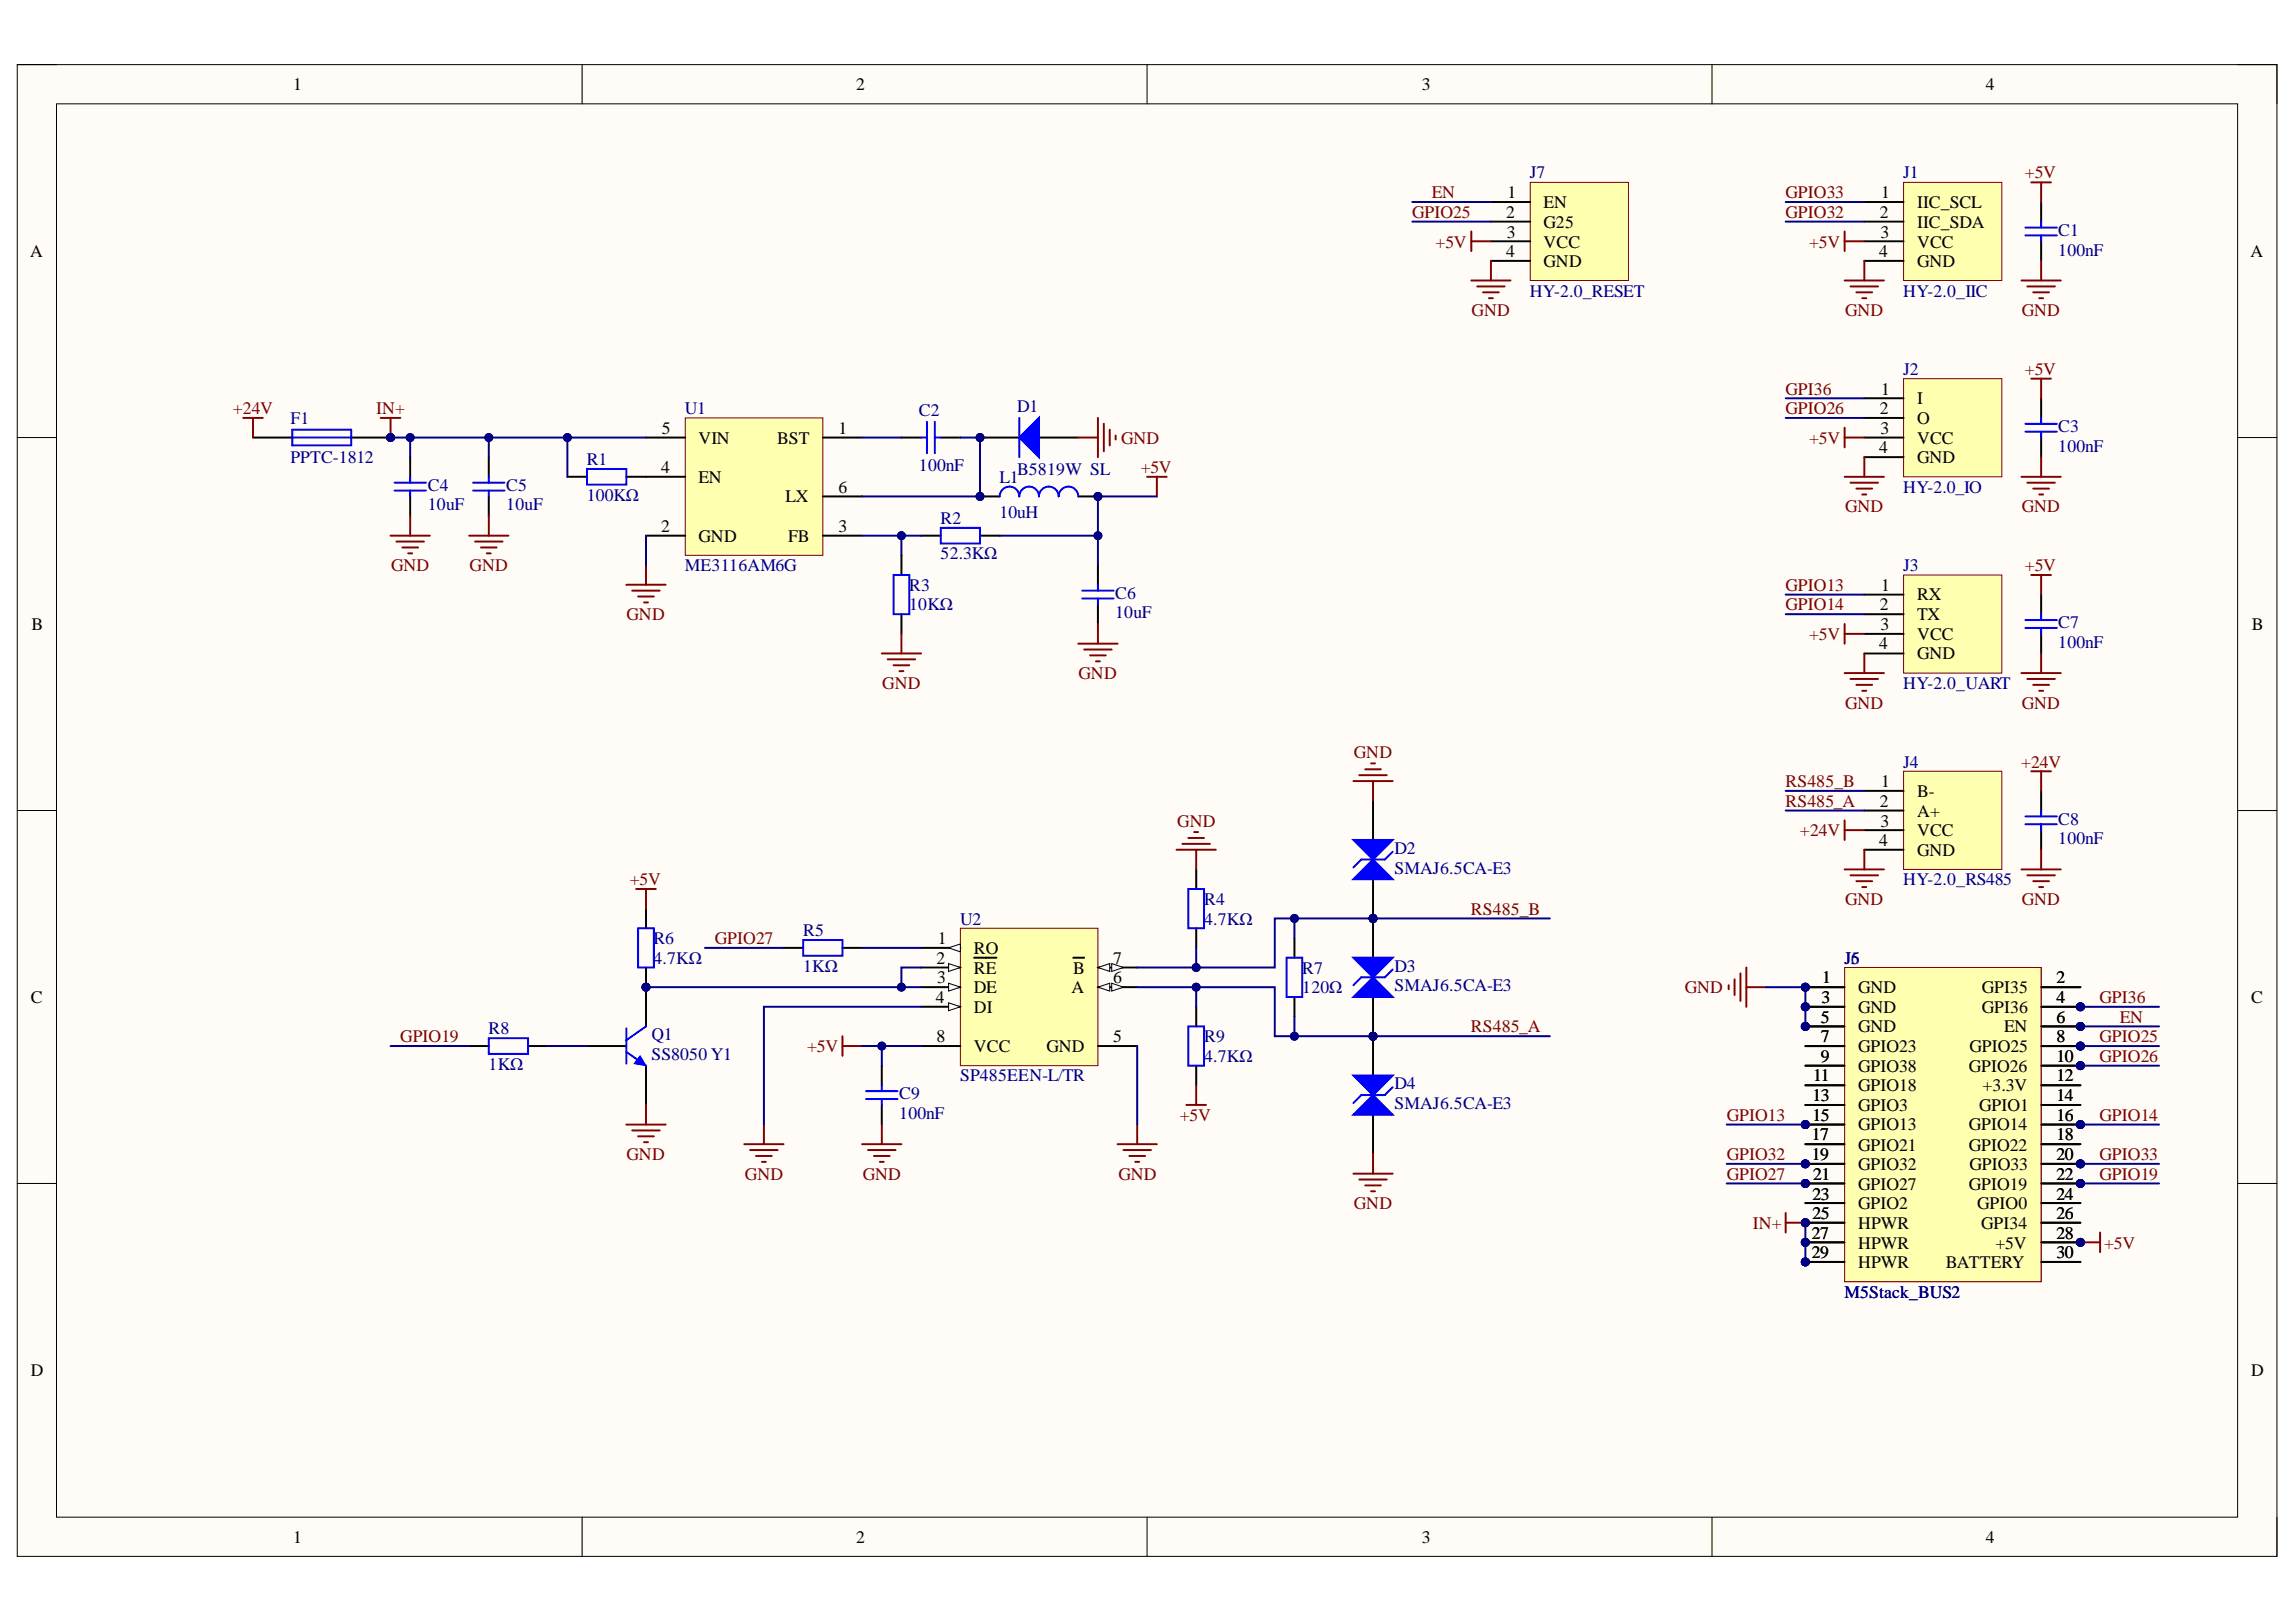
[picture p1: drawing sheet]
<svg xmlns="http://www.w3.org/2000/svg" width="297mm" height="210mm" viewBox="0 0 297 210" stroke-linecap="round" stroke-linejoin="round" font-family="sans-serif">
<defs><g id="words">
<g font-size="2.3">
<text x="37.9" y="11.7">1</text>
<text x="110.8" y="11.7">2</text>
<text x="184" y="11.7">3</text>
<text x="256.9" y="11.7">4</text>
<text x="194.9" y="28.2">2</text>
<text x="195" y="25.6">1</text>
<text x="199.7" y="29.5">G25</text>
<text x="199.7" y="26.9">EN</text>
<text x="243.2" y="28.2">2</text>
<text x="243.4" y="25.6">1</text>
<text x="248" y="29.5">IIC_SDA</text>
<text x="248" y="26.9">IIC_SCL</text>
<text x="3.9" y="33.3">A</text>
<text x="194.9" y="33.3">4</text>
<text x="195" y="30.8">3</text>
<text x="199.7" y="32">VCC</text>
<text x="199.7" y="34.6">GND</text>
<text x="243.1" y="33.3">4</text>
<text x="243.3" y="30.8">3</text>
<text x="248" y="32">VCC</text>
<text x="248" y="34.6">GND</text>
<text x="291.2" y="33.3">A</text>
<text x="243.2" y="53.6">2</text>
<text x="243.4" y="51.1">1</text>
<text x="248" y="52.3">I</text>
<text x="85.6" y="56.1">5</text>
<text x="90.4" y="57.4">VIN</text>
<text x="100.5" y="57.4">BST</text>
<text x="108.5" y="56.1">1</text>
<text x="243.1" y="58.7">4</text>
<text x="243.3" y="56.1">3</text>
<text x="248" y="57.4">VCC</text>
<text x="248" y="54.9">O</text>
<text x="248" y="60">GND</text>
<text x="85.5" y="61.2">4</text>
<text x="90.4" y="62.5">EN</text>
<text x="101.6" y="65">LX</text>
<text x="108.5" y="63.8">6</text>
<text x="85.5" y="68.8">2</text>
<text x="90.4" y="70.1">GND</text>
<text x="102" y="70.1">FB</text>
<text x="108.5" y="68.8">3</text>
<text x="243.4" y="76.4">1</text>
<text x="248" y="77.7">RX</text>
<text x="4.1" y="81.5">B</text>
<text x="243.2" y="79">2</text>
<text x="243.3" y="81.5">3</text>
<text x="248" y="82.8">VCC</text>
<text x="248" y="80.2">TX</text>
<text x="291.3" y="81.5">B</text>
<text x="243.1" y="84.1">4</text>
<text x="248" y="85.3">GND</text>
<text x="243.4" y="101.9">1</text>
<text x="243.2" y="104.4">2</text>
<text x="243.3" y="107">3</text>
<text x="248" y="105.7">A+</text>
<text x="248" y="103.2">B-</text>
<text x="243.1" y="109.5">4</text>
<text x="248" y="108.2">VCC</text>
<text x="248" y="110.8">GND</text>
<text x="121.2" y="124.7">2</text>
<text x="121.3" y="122.2">1</text>
<text x="126" y="123.5">RO</text>
<text x="126" y="126">RE</text>
<text x="138.9" y="126">B</text>
<text x="144" y="124.7">7</text>
<text x="4" y="129.8">C</text>
<text x="121.1" y="129.8">4</text>
<text x="121.3" y="127.3">3</text>
<text x="126" y="128.5">DE</text>
<text x="126" y="131.1">DI</text>
<text x="138.6" y="128.5">A</text>
<text x="144" y="127.3">6</text>
<text x="235.7" y="129.8">3</text>
<text x="235.7" y="127.3">1</text>
<text x="240.4" y="128.5">GND</text>
<text x="240.4" y="131.1">GND</text>
<text x="256.4" y="128.5">GPI35</text>
<text x="256.4" y="131.1">GPI36</text>
<text x="266" y="127.3">2</text>
<text x="266" y="129.8">4</text>
<text x="291.3" y="129.8">C</text>
<text x="121.2" y="134.9">8</text>
<text x="126" y="136.1">VCC</text>
<text x="135.4" y="136.1">GND</text>
<text x="144" y="134.9">5</text>
<text x="235.6" y="132.3">5</text>
<text x="235.6" y="134.9">7</text>
<text x="235.6" y="137.4">9</text>
<text x="240.4" y="133.6">GND</text>
<text x="240.4" y="136.1">GPIO23</text>
<text x="254.8" y="136.1">GPIO25</text>
<text x="259.3" y="133.6">EN</text>
<text x="266" y="132.3">6</text>
<text x="266" y="134.9">8</text>
<text x="266" y="137.4">10</text>
<text x="234.5" y="142.5">13</text>
<text x="234.6" y="139.9">11</text>
<text x="240.4" y="138.7">GPIO38</text>
<text x="240.4" y="141.2">GPIO18</text>
<text x="240.4" y="143.7">GPIO3</text>
<text x="254.7" y="138.7">GPIO26</text>
<text x="256.1" y="143.7">GPIO1</text>
<text x="256.5" y="141.2">+3.3V</text>
<text x="266" y="139.9">12</text>
<text x="266" y="142.5">14</text>
<text x="234.4" y="147.5">17</text>
<text x="234.5" y="145">15</text>
<text x="240.4" y="146.3">GPIO13</text>
<text x="240.4" y="148.9">GPIO21</text>
<text x="254.7" y="146.3">GPIO14</text>
<text x="254.7" y="148.9">GPIO22</text>
<text x="266" y="145">16</text>
<text x="266" y="147.5">18</text>
<text x="234.4" y="150.2">19</text>
<text x="234.5" y="155.2">23</text>
<text x="234.6" y="152.7">21</text>
<text x="240.4" y="151.4">GPIO32</text>
<text x="240.4" y="154">GPIO27</text>
<text x="254.7" y="154">GPIO19</text>
<text x="254.8" y="151.4">GPIO33</text>
<text x="266" y="150.2">20</text>
<text x="266" y="152.7">22</text>
<text x="266" y="155.2">24</text>
<text x="234.4" y="160.3">27</text>
<text x="234.5" y="157.8">25</text>
<text x="240.4" y="156.5">GPIO2</text>
<text x="240.4" y="159">HPWR</text>
<text x="240.4" y="161.6">HPWR</text>
<text x="255.8" y="156.5">GPIO0</text>
<text x="256.3" y="159">GPI34</text>
<text x="258.2" y="161.6">+5V</text>
<text x="266" y="157.8">26</text>
<text x="266" y="160.3">28</text>
<text x="234.4" y="162.9">29</text>
<text x="240.4" y="164.1">HPWR</text>
<text x="251.7" y="164.1">BATTERY</text>
<text x="266" y="162.9">30</text>
<text x="4" y="178.1">D</text>
<text x="291.3" y="178.1">D</text>
<text x="37.9" y="199.6">1</text>
<text x="110.8" y="199.6">2</text>
<text x="184" y="199.6">3</text>
<text x="256.9" y="199.6">4</text>
</g>
<g font-size="2.3" fill="#000080">
<text x="197.9" y="23.1">J7</text>
<text x="246.2" y="23.1">J1</text>
<text x="266.3" y="30.5">C1</text>
<text x="266.3" y="33.1">100nF</text>
<text x="197.9" y="38.4">HY-2.0_RESET</text>
<text x="246.2" y="38.4">HY-2.0_IIC</text>
<text x="88.6" y="53.6">U1</text>
<text x="118.9" y="53.9">C2</text>
<text x="131.6" y="53.4">D1</text>
<text x="246.2" y="48.5">J2</text>
<text x="37.6" y="54.9">F1</text>
<text x="37.6" y="60">PPTC-1812</text>
<text x="266.3" y="55.9">C3</text>
<text x="266.3" y="58.4">100nF</text>
<text x="55.3" y="63.5">C4</text>
<text x="65.5" y="63.5">C5</text>
<text x="75.9" y="60.2">R1</text>
<text x="75.9" y="64.8">100KΩ</text>
<text x="118.9" y="61">100nF</text>
<text x="129.3" y="62.5">L1</text>
<text x="131.6" y="61.5">B5819W SL</text>
<text x="246.2" y="63.8">HY-2.0_IO</text>
<text x="55.3" y="66">10uF</text>
<text x="65.5" y="66">10uF</text>
<text x="121.7" y="67.8">R2</text>
<text x="129.3" y="67.1">10uH</text>
<text x="88.6" y="73.9">ME3116AM6G</text>
<text x="117.6" y="76.4">R3</text>
<text x="121.7" y="72.4">52.3KΩ</text>
<text x="144.3" y="77.5">C6</text>
<text x="246.2" y="73.9">J3</text>
<text x="117.6" y="79">10KΩ</text>
<text x="144.3" y="80">10uF</text>
<text x="266.3" y="81.3">C7</text>
<text x="266.3" y="83.8">100nF</text>
<text x="246.2" y="89.2">HY-2.0_UART</text>
<text x="246.2" y="99.4">J4</text>
<text x="266.3" y="106.7">C8</text>
<text x="180.4" y="110.5">D2</text>
<text x="180.4" y="113.1">SMAJ6.5CA-E3</text>
<text x="266.3" y="109.2">100nF</text>
<text x="124.2" y="119.6">U2</text>
<text x="155.8" y="117.1">R4</text>
<text x="155.8" y="119.6">4.7KΩ</text>
<text x="246.2" y="114.6">HY-2.0_RS485</text>
<text x="84.5" y="122.2">R6</text>
<text x="84.5" y="124.7">4.7KΩ</text>
<text x="103.9" y="121.2">R5</text>
<text x="103.9" y="125.7">1KΩ</text>
<text x="168.5" y="126">R7</text>
<text x="180.4" y="125.7">D3</text>
<text x="238.6" y="124.7">J5</text>
<text x="238.6" y="124.7">J6</text>
<text x="168.5" y="128.5">120Ω</text>
<text x="180.4" y="128.3">SMAJ6.5CA-E3</text>
<text x="63.2" y="133.9">R8</text>
<text x="84.3" y="134.6">Q1</text>
<text x="84.3" y="137.1">SS8050 Y1</text>
<text x="155.8" y="134.9">R9</text>
<text x="155.8" y="137.4">4.7KΩ</text>
<text x="63.2" y="138.4">1KΩ</text>
<text x="116.3" y="142.2">C9</text>
<text x="124.2" y="139.9">SP485EEN-L/TR</text>
<text x="180.4" y="141">D4</text>
<text x="180.4" y="143.5">SMAJ6.5CA-E3</text>
<text x="116.3" y="144.8">100nF</text>
<text x="238.6" y="167.9">M5Stack_BUS2</text>
</g>
<g font-size="2.3" fill="#800000">
<text x="262" y="23.1">+5V</text>
<text x="182.7" y="28.2">GPIO25</text>
<text x="185.2" y="25.6">EN</text>
<text x="231" y="28.2">GPIO32</text>
<text x="231" y="25.6">GPIO33</text>
<text x="185.7" y="32">+5V</text>
<text x="234.1" y="32">+5V</text>
<text x="190.4" y="40.9">GND</text>
<text x="238.7" y="40.9">GND</text>
<text x="261.6" y="40.9">GND</text>
<text x="30.1" y="53.6">+24V</text>
<text x="48.7" y="53.6">IN+</text>
<text x="231" y="51.1">GPI36</text>
<text x="231" y="53.6">GPIO26</text>
<text x="262" y="48.5">+5V</text>
<text x="145" y="57.4">GND</text>
<text x="234.1" y="57.4">+5V</text>
<text x="147.6" y="61.2">+5V</text>
<text x="238.7" y="66.3">GND</text>
<text x="261.6" y="66.3">GND</text>
<text x="50.6" y="73.9">GND</text>
<text x="60.8" y="73.9">GND</text>
<text x="231" y="76.4">GPIO13</text>
<text x="262" y="73.9">+5V</text>
<text x="81.1" y="80.2">GND</text>
<text x="231" y="79">GPIO14</text>
<text x="234.1" y="82.8">+5V</text>
<text x="114.1" y="89.2">GND</text>
<text x="139.5" y="87.9">GND</text>
<text x="238.7" y="91.7">GND</text>
<text x="261.6" y="91.7">GND</text>
<text x="175.2" y="98.1">GND</text>
<text x="231" y="101.9">RS485_B</text>
<text x="261.5" y="99.4">+24V</text>
<text x="152.3" y="107">GND</text>
<text x="231" y="104.4">RS485_A</text>
<text x="232.9" y="108.2">+24V</text>
<text x="81.5" y="114.6">+5V</text>
<text x="190.3" y="118.4">RS485_B</text>
<text x="238.7" y="117.1">GND</text>
<text x="261.6" y="117.1">GND</text>
<text x="92.5" y="122.2">GPIO27</text>
<text x="218" y="128.5">GND</text>
<text x="271.6" y="129.8">GPI36</text>
<text x="51.8" y="134.9">GPIO19</text>
<text x="104.4" y="136.1">+5V</text>
<text x="190.3" y="133.6">RS485_A</text>
<text x="271.6" y="137.4">GPIO26</text>
<text x="271.6" y="134.9">GPIO25</text>
<text x="274.2" y="132.3">EN</text>
<text x="152.6" y="145">+5V</text>
<text x="223.4" y="145">GPIO13</text>
<text x="271.6" y="145">GPIO14</text>
<text x="81.1" y="150.2">GND</text>
<text x="96.4" y="152.7">GND</text>
<text x="111.6" y="152.7">GND</text>
<text x="144.7" y="152.7">GND</text>
<text x="223.4" y="152.7">GPIO27</text>
<text x="223.4" y="150.2">GPIO32</text>
<text x="271.6" y="152.7">GPIO19</text>
<text x="271.6" y="150.2">GPIO33</text>
<text x="175.2" y="156.5">GND</text>
<text x="226.8" y="159">IN+</text>
<text x="272.2" y="161.6">+5V</text>
</g>
</g></defs>
<path d="M2.2 8.4h292.4v193h-292.4z" fill-rule="evenodd" fill="#fffcf8"/>
<path d="M2.2 8.4h292.4v193h-292.4z" fill="none" stroke="#000" stroke-width=".13"/>
<path d="M7.3 13.4h282.2v182.9h-282.2z" fill-rule="evenodd" fill="#fffcf8"/>
<g fill="none" stroke="#000" stroke-width=".13">
<path d="M2.2 8.4h5.1M7.3 13.4h282.2v182.9h-282.2zM75.3 8.4v5M148.4 8.4v5M221.5 8.4v5M289.5 8.4h5.1v5M2.2 56.6h5.1M289.5 56.6h5.1M2.2 104.9h5.1M289.5 104.9h5.1M2.2 153.2h5.1M289.5 153.2h5.1"/>
<path d="M75.3 196.3v5.1M148.4 196.3v5.1M221.5 196.3v5.1M294.6 196.3v5.1"/>
</g>
<circle cx="50.5" cy="56.6" r=".51" fill="#000080"/>
<circle cx="50.5" cy="56.6" r=".51" fill="none" stroke="#000080" stroke-width=".13"/>
<path d="M32.7 56.6h5.1M45.4 56.6h5.1" fill="none" stroke="#000" stroke-width=".25"/>
<circle cx="50.5" cy="56.6" r=".51" fill="#000080"/>
<circle cx="50.5" cy="56.6" r=".51" fill="none" stroke="#000080" stroke-width=".13"/>
<path d="M37.8 55.6h7.6v2h-7.6zM37.8 56.6h7.6" fill="none" stroke="#00f" stroke-width=".25"/>
<path d="M49.3 54.1h2.5M50.5 54.1v2.5" fill="none" stroke="#800000" stroke-width=".25"/>
<circle cx="50.5" cy="56.6" r=".51" fill="#000080"/>
<circle cx="50.5" cy="56.6" r=".51" fill="none" stroke="#000080" stroke-width=".13"/>
<path d="M31.5 54.1h2.5M32.7 54.1v2.5M148.4 61.7h2.5M149.7 61.7v2.5" fill="none" stroke="#800000" stroke-width=".25"/>
<path d="M124.2 120.1h17.8v17.8h-17.8z" fill-rule="evenodd" fill="#ffffb0"/>
<path d="M124.2 120.1h17.8v17.8h-17.8z" fill="none" stroke="#800000" stroke-width=".13"/>
<path d="M119.2 122.7h5" fill="none" stroke="#000" stroke-width=".25"/>
<path d="M122.7 122.7l1.5-.5v1z" fill="#f8fcff"/>
<path d="M122.7 122.7l1.5-.5v1z" fill="none" stroke="#000" stroke-width=".13"/>
<path d="M119.2 125.2h5" fill="none" stroke="#000" stroke-width=".25"/>
<path d="M122.7 124.7l1.5 .5-1.5 .5z" fill="#f8fcff"/>
<path d="M122.7 124.7l1.5 .5-1.5 .5z" fill="none" stroke="#000" stroke-width=".13"/>
<path d="M119.2 127.7h5M126 123.9h2.9" fill="none" stroke="#000" stroke-width=".25"/>
<path d="M122.7 127.2l1.5 .5-1.5 .6z" fill="#f8fcff"/>
<path d="M122.7 127.2l1.5 .5-1.5 .6z" fill="none" stroke="#000" stroke-width=".13"/>
<path d="M119.2 130.3h5" fill="none" stroke="#000" stroke-width=".25"/>
<path d="M122.7 129.8l1.5 .5-1.5 .5z" fill="#f8fcff"/>
<path d="M122.7 129.8l1.5 .5-1.5 .5z" fill="none" stroke="#000" stroke-width=".13"/>
<path d="M142 135.4h5.1M142 127.7h5.1" fill="none" stroke="#000" stroke-width=".25"/>
<path d="M142 127.7l1.6-.5v1.1z" fill="#f8fcff"/>
<path d="M142 127.7l1.6-.5v1.1z" fill="none" stroke="#000" stroke-width=".13"/>
<path d="M143.8 127.2l1.5 .5-1.5 .6z" fill="#f8fcff"/>
<path d="M143.8 127.2l1.5 .5-1.5 .6z" fill="none" stroke="#000" stroke-width=".13"/>
<path d="M142 125.2h5.1" fill="none" stroke="#000" stroke-width=".25"/>
<path d="M142 125.2l1.6-.5v1z" fill="#f8fcff"/>
<path d="M142 125.2l1.6-.5v1z" fill="none" stroke="#000" stroke-width=".13"/>
<path d="M143.8 124.7l1.5 .5-1.5 .5z" fill="#f8fcff"/>
<path d="M143.8 124.7l1.5 .5-1.5 .5z" fill="none" stroke="#000" stroke-width=".13"/>
<path d="M60.7 135.4h2.5M68.3 135.4h2.6M101.4 122.7h2.5M109 122.7h2.5M119.2 135.4h5M138.9 123.9h1.4" fill="none" stroke="#000" stroke-width=".25"/>
<path d="M63.2 134.4h5.1v2h-5.1zM103.9 121.6h5.1v2.1h-5.1z" fill="none" stroke="#00f" stroke-width=".25"/>
<circle cx="83.6" cy="127.7" r=".51" fill="#000080"/>
<circle cx="83.6" cy="127.7" r=".51" fill="none" stroke="#000080" stroke-width=".13"/>
<path d="M83.6 125.2v2.5" fill="none" stroke="#000" stroke-width=".25"/>
<circle cx="83.6" cy="127.7" r=".51" fill="#000080"/>
<circle cx="83.6" cy="127.7" r=".51" fill="none" stroke="#000080" stroke-width=".13"/>
<path d="M83.6 117.6v2.5M154.8 112.5v2.5M154.8 120.1v2.6M154.8 130.3v2.5M154.8 137.9v2.5" fill="none" stroke="#000" stroke-width=".25"/>
<path d="M153.7 115h2.1v5.1h-2.1zM82.6 120.1h2v5.1h-2zM153.7 132.8h2.1v5.1h-2.1z" fill="none" stroke="#00f" stroke-width=".25"/>
<circle cx="83.6" cy="127.7" r=".51" fill="#000080"/>
<circle cx="83.6" cy="127.7" r=".51" fill="none" stroke="#000080" stroke-width=".13"/>
<path d="M83.6 127.7v5.1" fill="none" stroke="#000" stroke-width=".25"/>
<circle cx="83.6" cy="127.7" r=".51" fill="#000080"/>
<circle cx="83.6" cy="127.7" r=".51" fill="none" stroke="#000080" stroke-width=".13"/>
<path d="M75.9 135.4h5.1M83.6 137.9v5.1" fill="none" stroke="#000" stroke-width=".25"/>
<path d="M81 136.1l2.6 1.8M81 133.1v4.6M83.6 132.8l-2.6 1.8" fill="none" stroke="#00f" stroke-width=".25"/>
<path d="M82.8 136.6l.8 1.3-1.6-.2z" fill="#00f"/>
<path d="M82.8 136.6l.8 1.3-1.6-.2z" fill="none" stroke="#00f" stroke-width=".13"/>
<g fill="none" stroke="#800000" stroke-width=".25">
<path d="M82.3 115h2.5M83.6 115v2.6M152.2 110h5.1M153 109.2h3.5M153.7 108.4h2.1M154.5 107.7h.5M154.8 110v2.5M109 134.1v2.5M109 135.4h2.5M81 145.5h5.1M81.8 146.3h3.6M82.6 147.1h2"/>
<path d="M83.3 147.8h.5M83.6 143v2.5M96.3 148.1h5.1M97 148.8h3.6M97.8 149.6h2M98.6 150.4h.5M98.8 145.5v2.6M111.5 148.1h5.1M112.3 148.8h3.6M113.1 149.6h2M113.8 150.4h.5M114.1 145.5v2.6"/>
<path d="M144.6 148.1h5.1M145.3 148.8h3.6M146.1 149.6h2M146.9 150.4h.5M147.1 145.5v2.6M153.5 143h2.5M154.8 140.4v2.6"/>
</g>
<path d="M114.1 137.9v2.5M114.1 143v2.5" fill="none" stroke="#000" stroke-width=".25"/>
<path d="M112 141.2h4.1M112 142.2h4.1M114.1 140.4v.8M114.1 142.2v.8" fill="none" stroke="#00f" stroke-width=".25"/>
<circle cx="177.6" cy="118.9" r=".51" fill="#000080"/>
<circle cx="177.6" cy="118.9" r=".51" fill="none" stroke="#000080" stroke-width=".13"/>
<path d="M177.6 113.8v5.1" fill="none" stroke="#000" stroke-width=".25"/>
<circle cx="177.6" cy="118.9" r=".51" fill="#000080"/>
<circle cx="177.6" cy="118.9" r=".51" fill="none" stroke="#000080" stroke-width=".13"/>
<path d="M177.6 103.6v5.1" fill="none" stroke="#000" stroke-width=".25"/>
<path d="M177.6 111.2l2.6 2.6h-5.1z" fill="#00f"/>
<path d="M177.6 111.2l2.6 2.6h-5.1zM180.2 110.2l-1 1h-3.1l-1 1.1" fill="none" stroke="#00f" stroke-width=".25"/>
<path d="M175.1 108.7h5.1l-2.6 2.5z" fill="#00f"/>
<path d="M175.1 108.7h5.1l-2.6 2.5z" fill="none" stroke="#00f" stroke-width=".25"/>
<circle cx="177.6" cy="134.1" r=".51" fill="#000080"/>
<circle cx="177.6" cy="134.1" r=".51" fill="none" stroke="#000080" stroke-width=".13"/>
<circle cx="177.6" cy="118.9" r=".51" fill="#000080"/>
<circle cx="177.6" cy="118.9" r=".51" fill="none" stroke="#000080" stroke-width=".13"/>
<path d="M177.6 129v5.1" fill="none" stroke="#000" stroke-width=".25"/>
<circle cx="177.6" cy="134.1" r=".51" fill="#000080"/>
<circle cx="177.6" cy="134.1" r=".51" fill="none" stroke="#000080" stroke-width=".13"/>
<path d="M177.6 118.9v5" fill="none" stroke="#000" stroke-width=".25"/>
<circle cx="177.6" cy="118.9" r=".51" fill="#000080"/>
<circle cx="177.6" cy="118.9" r=".51" fill="none" stroke="#000080" stroke-width=".13"/>
<path d="M177.6 126.5l2.6 2.5h-5.1z" fill="#00f"/>
<path d="M177.6 126.5l2.6 2.5h-5.1zM180.2 125.5l-1 1h-3.1l-1 1" fill="none" stroke="#00f" stroke-width=".25"/>
<path d="M175.1 123.9h5.1l-2.6 2.6z" fill="#00f"/>
<path d="M175.1 123.9h5.1l-2.6 2.6z" fill="none" stroke="#00f" stroke-width=".25"/>
<circle cx="177.6" cy="134.1" r=".51" fill="#000080"/>
<circle cx="177.6" cy="134.1" r=".51" fill="none" stroke="#000080" stroke-width=".13"/>
<path d="M177.6 134.1v5.1M177.6 144.3v5" fill="none" stroke="#000" stroke-width=".25"/>
<circle cx="177.6" cy="134.1" r=".51" fill="#000080"/>
<circle cx="177.6" cy="134.1" r=".51" fill="none" stroke="#000080" stroke-width=".13"/>
<path d="M177.6 141.7l2.6 2.6h-5.1z" fill="#00f"/>
<path d="M177.6 141.7l2.6 2.6h-5.1zM180.2 140.7l-1 1h-3.1l-1 1" fill="none" stroke="#00f" stroke-width=".25"/>
<path d="M175.1 139.2h5.1l-2.6 2.5z" fill="#00f"/>
<path d="M175.1 139.2h5.1l-2.6 2.5z" fill="none" stroke="#00f" stroke-width=".25"/>
<path d="M176.6 99.6h2M177.4 98.8h.5M175.1 101.1h5.1M175.9 100.3h3.5M177.6 101.1v2.5M175.1 151.9h5.1M175.9 152.6h3.5M176.6 153.4h2M177.4 154.2h.5M177.6 149.3v2.6M271.7 159.5v2.5M269.1 160.8h2.6" fill="none" stroke="#800000" stroke-width=".25"/>
<circle cx="269.1" cy="160.8" r=".51" fill="#000080"/>
<circle cx="269.1" cy="160.8" r=".51" fill="none" stroke="#000080" stroke-width=".13"/>
<path d="M231 157v2.5M231 158.2h2.6" fill="none" stroke="#800000" stroke-width=".25"/>
<circle cx="233.6" cy="158.2" r=".51" fill="#000080"/>
<circle cx="233.6" cy="158.2" r=".51" fill="none" stroke="#000080" stroke-width=".13"/>
<path d="M223.6 127.5v.5M224.4 126.7v2.1M225.2 126v3.5M225.9 125.2v5.1M225.9 127.8h2.6" fill="none" stroke="#800000" stroke-width=".25"/>
<path d="M246.3 23.6h12.7v12.7h-12.7z" fill-rule="evenodd" fill="#ffffb0"/>
<path d="M246.3 23.6h12.7v12.7h-12.7z" fill="none" stroke="#800000" stroke-width=".13"/>
<path d="M241.2 31.2h5.1M241.2 28.7h5.1M241.2 26.1h5.1M241.2 33.8h5.1" fill="none" stroke="#000" stroke-width=".25"/>
<path d="M246.3 49h12.7v12.7h-12.7z" fill-rule="evenodd" fill="#ffffb0"/>
<path d="M246.3 49h12.7v12.7h-12.7z" fill="none" stroke="#800000" stroke-width=".13"/>
<path d="M241.2 56.6h5.1M241.2 54.1h5.1M241.2 51.5h5.1M241.2 59.2h5.1" fill="none" stroke="#000" stroke-width=".25"/>
<path d="M246.3 74.4h12.7v12.7h-12.7z" fill-rule="evenodd" fill="#ffffb0"/>
<path d="M246.3 74.4h12.7v12.7h-12.7z" fill="none" stroke="#800000" stroke-width=".13"/>
<path d="M241.2 79.5h5.1M241.2 76.9h5.1M241.2 82h5.1M241.2 84.6h5.1" fill="none" stroke="#000" stroke-width=".25"/>
<path d="M246.3 99.8h12.7v12.7h-12.7z" fill-rule="evenodd" fill="#ffffb0"/>
<path d="M246.3 99.8h12.7v12.7h-12.7z" fill="none" stroke="#800000" stroke-width=".13"/>
<g fill="none" stroke="#000" stroke-width=".25">
<path d="M264.1 26.1v2.6M264.1 31.2v2.6M53.1 59.2v2.5M63.2 59.2v2.5M116.6 56.6h2.6M121.7 56.6h2.5M264.1 51.5v2.6M264.1 56.6v2.6M53.1 64.2v2.6M63.2 64.2v2.6M73.4 61.7h2.5M81 61.7h2.6"/>
<path d="M264.1 76.9v2.6M264.1 82v2.6M241.2 107.4h5.1M241.2 104.9h5.1M241.2 102.3h5.1M241.2 110h5.1M264.1 102.3v2.6M264.1 107.4v2.6M167.5 121.4v2.5M167.5 129v2.6"/>
</g>
<g fill="none" stroke="#00f" stroke-width=".25">
<path d="M262 30.5h4.1M262 29.4h4.1M264.1 28.7v.7M264.1 30.5v.7M119.2 56.6h.7M119.9 54.6v4.1M120.9 54.6v4.1M120.9 56.6h.8M262 55.9h4.1M262 54.8h4.1M264.1 54.1v.7M264.1 55.9v.7"/>
<path d="M51 62.5h4.1M51 63.5h4.1M53.1 61.7v.8M53.1 63.5v.7M61.2 62.5h4.1M61.2 63.5h4.1M63.2 61.7v.8M63.2 63.5v.7M75.9 60.7h5.1v2h-5.1zM264.1 79.5v.7M262 81.3h4.1M262 80.2h4.1"/>
<path d="M264.1 81.3v.7M262 106.7h4.1M262 105.7h4.1M264.1 104.9v.8M264.1 106.7v.7M166.4 123.9h2.1v5.1h-2.1z"/>
</g>
<g fill="none" stroke="#800000" stroke-width=".25">
<path d="M238.6 36.3h5.1M238.6 30v2.5M238.6 31.2h2.6M239.4 37.1h3.6M240.2 37.8h2M240.9 38.6h.5M241.2 33.8v2.5M261.5 36.3h5.1M262.3 37.1h3.5M262.8 23.6h2.5M263 37.8h2.1M263.8 38.6h.5"/>
<path d="M264.1 23.6v2.5M264.1 33.8v2.5M238.6 55.4v2.5M238.6 56.6h2.6M241.2 59.2v2.5M262.8 49h2.5M264.1 49v2.5M264.1 59.2v2.5M238.6 61.7h5.1M239.4 62.5h3.6M240.2 63.2h2M240.9 64h.5"/>
<path d="M261.5 61.7h5.1M262.3 62.5h3.5M262.8 74.4h2.5M263 63.2h2.1M263.8 64h.5M264.1 74.4v2.5M238.6 87.1h5.1M238.6 80.8v2.5M238.6 82h2.6M239.4 87.9h3.6M240.2 88.6h2M240.9 89.4h.5"/>
<path d="M241.2 84.6v2.5M261.5 87.1h5.1M262.3 87.9h3.5M262.8 99.8h2.5M263 88.6h2.1M263.8 89.4h.5M264.1 84.6v2.5M264.1 99.8v2.5M238.6 112.5h5.1M238.6 106.2v2.5M238.6 107.4h2.6M239.4 113.3h3.6"/>
<path d="M240.2 114h2M240.9 114.8h.5M241.2 110v2.5M261.5 112.5h5.1M262.3 113.3h3.5M263 114h2.1M263.8 114.8h.5M264.1 110v2.5"/>
</g>
<circle cx="126.8" cy="64.2" r=".51" fill="#000080"/>
<circle cx="126.8" cy="64.2" r=".51" fill="none" stroke="#000080" stroke-width=".13"/>
<circle cx="142" cy="64.2" r=".51" fill="#000080"/>
<circle cx="142" cy="64.2" r=".51" fill="none" stroke="#000080" stroke-width=".13"/>
<path d="M126.8 64.2h2.5" fill="none" stroke="#000" stroke-width=".25"/>
<circle cx="126.8" cy="64.2" r=".51" fill="#000080"/>
<circle cx="126.8" cy="64.2" r=".51" fill="none" stroke="#000080" stroke-width=".13"/>
<path d="M139.5 64.2h2.5" fill="none" stroke="#000" stroke-width=".25"/>
<circle cx="142" cy="64.2" r=".51" fill="#000080"/>
<circle cx="142" cy="64.2" r=".51" fill="none" stroke="#000080" stroke-width=".13"/>
<path d="M115.6 74.4h2v5.1h-2zM121.7 68.3h5.1v2h-5.1zM129.3 64.2a1.27 1.27 0 0 1 1.3-1.2 1.27 1.27 0 0 1 1.3 1.2 1.27 1.27 0 0 1 1.2-1.2 1.27 1.27 0 0 1 1.3 1.2 1.27 1.27 0 0 1 1.3-1.2 1.27 1.27 0 0 1 1.3 1.2 1.27 1.27 0 0 1 1.2-1.2 1.27 1.27 0 0 1 1.3 1.2M140 76.4h4.1M140 77.4h4.1M142 75.7v.7M142 77.4v.8" fill="none" stroke="#00f" stroke-width=".25"/>
<path d="M116.6 71.9v2.5M116.6 79.5v2.5M119.2 69.3h2.5M126.8 69.3h2.5M142 73.1v2.6M142 78.2v2.6" fill="none" stroke="#000" stroke-width=".25"/>
<g fill="none" stroke="#800000" stroke-width=".25">
<path d="M50.5 69.3h5.1M51.3 70.1h3.5M52.1 70.8h2M52.8 71.6h.5M53.1 66.8v2.5M60.7 69.3h5.1M61.5 70.1h3.5M62.2 70.8h2.1M63 71.6h.5M63.2 66.8v2.5M81 75.7h5.1M81.8 76.4h3.6"/>
<path d="M82.6 77.2h2M83.3 78h.5M83.6 73.1v2.6M114.1 84.6h5.1M114.8 85.3h3.6M115.6 86.1h2M116.4 86.9h.5M116.6 82v2.6M139.5 83.3h5.1M140.3 84.1h3.5M141 84.8h2.1M141.8 85.6h.5"/>
<path d="M142 80.8v2.5"/>
</g>
<circle cx="126.8" cy="56.6" r=".51" fill="#000080"/>
<circle cx="126.8" cy="56.6" r=".51" fill="none" stroke="#000080" stroke-width=".13"/>
<path d="M126.8 56.6h5.1M134.4 56.6h5.1" fill="none" stroke="#000" stroke-width=".25"/>
<circle cx="126.8" cy="56.6" r=".51" fill="#000080"/>
<circle cx="126.8" cy="56.6" r=".51" fill="none" stroke="#000080" stroke-width=".13"/>
<path d="M131.9 56.6l2.5-2.5v5.1z" fill="#00f"/>
<path d="M131.9 56.6l2.5-2.5v5.1zM131.9 54.1v5.1" fill="none" stroke="#00f" stroke-width=".25"/>
<path d="M139.5 56.6h2.5M142 54.1v5.1M142.8 54.8v3.6M143.6 55.6v2M144.3 56.4v.5" fill="none" stroke="#800000" stroke-width=".25"/>
<circle cx="233.6" cy="127.8" r=".51" fill="#000080"/>
<circle cx="233.6" cy="127.8" r=".51" fill="none" stroke="#000080" stroke-width=".13"/>
<circle cx="269.1" cy="130.3" r=".51" fill="#000080"/>
<circle cx="269.1" cy="130.3" r=".51" fill="none" stroke="#000080" stroke-width=".13"/>
<circle cx="233.6" cy="130.3" r=".51" fill="#000080"/>
<circle cx="233.6" cy="130.3" r=".51" fill="none" stroke="#000080" stroke-width=".13"/>
<circle cx="269.1" cy="132.8" r=".51" fill="#000080"/>
<circle cx="269.1" cy="132.8" r=".51" fill="none" stroke="#000080" stroke-width=".13"/>
<circle cx="233.6" cy="132.8" r=".51" fill="#000080"/>
<circle cx="233.6" cy="132.8" r=".51" fill="none" stroke="#000080" stroke-width=".13"/>
<circle cx="269.1" cy="135.4" r=".51" fill="#000080"/>
<circle cx="269.1" cy="135.4" r=".51" fill="none" stroke="#000080" stroke-width=".13"/>
<circle cx="269.1" cy="137.9" r=".51" fill="#000080"/>
<circle cx="269.1" cy="137.9" r=".51" fill="none" stroke="#000080" stroke-width=".13"/>
<circle cx="233.6" cy="145.5" r=".51" fill="#000080"/>
<circle cx="233.6" cy="145.5" r=".51" fill="none" stroke="#000080" stroke-width=".13"/>
<circle cx="269.1" cy="145.5" r=".51" fill="#000080"/>
<circle cx="269.1" cy="145.5" r=".51" fill="none" stroke="#000080" stroke-width=".13"/>
<circle cx="233.6" cy="150.6" r=".51" fill="#000080"/>
<circle cx="233.6" cy="150.6" r=".51" fill="none" stroke="#000080" stroke-width=".13"/>
<circle cx="269.1" cy="150.6" r=".51" fill="#000080"/>
<circle cx="269.1" cy="150.6" r=".51" fill="none" stroke="#000080" stroke-width=".13"/>
<circle cx="233.6" cy="153.2" r=".51" fill="#000080"/>
<circle cx="233.6" cy="153.2" r=".51" fill="none" stroke="#000080" stroke-width=".13"/>
<circle cx="269.1" cy="153.2" r=".51" fill="#000080"/>
<circle cx="269.1" cy="153.2" r=".51" fill="none" stroke="#000080" stroke-width=".13"/>
<circle cx="233.6" cy="158.2" r=".51" fill="#000080"/>
<circle cx="233.6" cy="158.2" r=".51" fill="none" stroke="#000080" stroke-width=".13"/>
<circle cx="233.6" cy="163.3" r=".51" fill="#000080"/>
<circle cx="233.6" cy="163.3" r=".51" fill="none" stroke="#000080" stroke-width=".13"/>
<circle cx="233.6" cy="160.8" r=".51" fill="#000080"/>
<circle cx="233.6" cy="160.8" r=".51" fill="none" stroke="#000080" stroke-width=".13"/>
<circle cx="269.1" cy="160.8" r=".51" fill="#000080"/>
<circle cx="269.1" cy="160.8" r=".51" fill="none" stroke="#000080" stroke-width=".13"/>
<path d="M238.6 125.2h25.5v40.7h-25.5z" fill-rule="evenodd" fill="#ffffb0"/>
<path d="M238.6 125.2h25.5v40.7h-25.5z" fill="none" stroke="#800000" stroke-width=".13"/>
<path d="M233.6 127.8h5" fill="none" stroke="#000" stroke-width=".25"/>
<circle cx="233.6" cy="127.8" r=".51" fill="#000080"/>
<circle cx="233.6" cy="127.8" r=".51" fill="none" stroke="#000080" stroke-width=".13"/>
<path d="M264.1 127.8h5M264.1 130.3h5" fill="none" stroke="#000" stroke-width=".25"/>
<circle cx="269.1" cy="130.3" r=".51" fill="#000080"/>
<circle cx="269.1" cy="130.3" r=".51" fill="none" stroke="#000080" stroke-width=".13"/>
<path d="M233.6 130.3h5" fill="none" stroke="#000" stroke-width=".25"/>
<circle cx="233.6" cy="130.3" r=".51" fill="#000080"/>
<circle cx="233.6" cy="130.3" r=".51" fill="none" stroke="#000080" stroke-width=".13"/>
<path d="M264.1 132.8h5" fill="none" stroke="#000" stroke-width=".25"/>
<circle cx="269.1" cy="132.8" r=".51" fill="#000080"/>
<circle cx="269.1" cy="132.8" r=".51" fill="none" stroke="#000080" stroke-width=".13"/>
<path d="M233.6 132.8h5" fill="none" stroke="#000" stroke-width=".25"/>
<circle cx="233.6" cy="132.8" r=".51" fill="#000080"/>
<circle cx="233.6" cy="132.8" r=".51" fill="none" stroke="#000080" stroke-width=".13"/>
<path d="M233.6 135.4h5M264.1 135.4h5" fill="none" stroke="#000" stroke-width=".25"/>
<circle cx="269.1" cy="135.4" r=".51" fill="#000080"/>
<circle cx="269.1" cy="135.4" r=".51" fill="none" stroke="#000080" stroke-width=".13"/>
<path d="M233.6 137.9h5M264.1 137.9h5" fill="none" stroke="#000" stroke-width=".25"/>
<circle cx="269.1" cy="137.9" r=".51" fill="#000080"/>
<circle cx="269.1" cy="137.9" r=".51" fill="none" stroke="#000080" stroke-width=".13"/>
<path d="M233.6 140.4h5M233.6 143h5M233.6 145.5h5M264.1 140.4h5M264.1 143h5" fill="none" stroke="#000" stroke-width=".25"/>
<circle cx="233.6" cy="145.5" r=".51" fill="#000080"/>
<circle cx="233.6" cy="145.5" r=".51" fill="none" stroke="#000080" stroke-width=".13"/>
<path d="M264.1 145.5h5" fill="none" stroke="#000" stroke-width=".25"/>
<circle cx="269.1" cy="145.5" r=".51" fill="#000080"/>
<circle cx="269.1" cy="145.5" r=".51" fill="none" stroke="#000080" stroke-width=".13"/>
<path d="M233.6 148.1h5M233.6 150.6h5M264.1 148.1h5" fill="none" stroke="#000" stroke-width=".25"/>
<circle cx="233.6" cy="150.6" r=".51" fill="#000080"/>
<circle cx="233.6" cy="150.6" r=".51" fill="none" stroke="#000080" stroke-width=".13"/>
<path d="M264.1 150.6h5" fill="none" stroke="#000" stroke-width=".25"/>
<circle cx="269.1" cy="150.6" r=".51" fill="#000080"/>
<circle cx="269.1" cy="150.6" r=".51" fill="none" stroke="#000080" stroke-width=".13"/>
<path d="M233.6 153.2h5" fill="none" stroke="#000" stroke-width=".25"/>
<circle cx="233.6" cy="153.2" r=".51" fill="#000080"/>
<circle cx="233.6" cy="153.2" r=".51" fill="none" stroke="#000080" stroke-width=".13"/>
<path d="M264.1 153.2h5" fill="none" stroke="#000" stroke-width=".25"/>
<circle cx="269.1" cy="153.2" r=".51" fill="#000080"/>
<circle cx="269.1" cy="153.2" r=".51" fill="none" stroke="#000080" stroke-width=".13"/>
<path d="M233.6 155.7h5M233.6 158.2h5M264.1 155.7h5" fill="none" stroke="#000" stroke-width=".25"/>
<circle cx="233.6" cy="158.2" r=".51" fill="#000080"/>
<circle cx="233.6" cy="158.2" r=".51" fill="none" stroke="#000080" stroke-width=".13"/>
<path d="M233.6 163.3h5" fill="none" stroke="#000" stroke-width=".25"/>
<circle cx="233.6" cy="163.3" r=".51" fill="#000080"/>
<circle cx="233.6" cy="163.3" r=".51" fill="none" stroke="#000080" stroke-width=".13"/>
<path d="M233.6 160.8h5" fill="none" stroke="#000" stroke-width=".25"/>
<circle cx="233.6" cy="160.8" r=".51" fill="#000080"/>
<circle cx="233.6" cy="160.8" r=".51" fill="none" stroke="#000080" stroke-width=".13"/>
<path d="M264.1 158.2h5M264.1 160.8h5" fill="none" stroke="#000" stroke-width=".25"/>
<circle cx="269.1" cy="160.8" r=".51" fill="#000080"/>
<circle cx="269.1" cy="160.8" r=".51" fill="none" stroke="#000080" stroke-width=".13"/>
<path d="M264.1 163.3h5" fill="none" stroke="#000" stroke-width=".25"/>
<path d="M198 23.6h12.7v12.7h-12.7z" fill-rule="evenodd" fill="#ffffb0"/>
<path d="M198 23.6h12.7v12.7h-12.7z" fill="none" stroke="#800000" stroke-width=".13"/>
<path d="M192.9 31.2h5.1M192.9 28.7h5.1M192.9 26.1h5.1M192.9 33.8h5.1" fill="none" stroke="#000" stroke-width=".25"/>
<path d="M190.3 36.3h5.1M190.3 30v2.5M190.3 31.2h2.6M191.1 37.1h3.6M191.9 37.8h2M192.6 38.6h.5M192.9 33.8v2.5" fill="none" stroke="#800000" stroke-width=".25"/>
<circle cx="233.6" cy="127.8" r=".51" fill="#000080"/>
<circle cx="233.6" cy="127.8" r=".51" fill="none" stroke="#000080" stroke-width=".13"/>
<circle cx="269.1" cy="130.3" r=".51" fill="#000080"/>
<circle cx="269.1" cy="130.3" r=".51" fill="none" stroke="#000080" stroke-width=".13"/>
<circle cx="233.6" cy="130.3" r=".51" fill="#000080"/>
<circle cx="233.6" cy="130.3" r=".51" fill="none" stroke="#000080" stroke-width=".13"/>
<circle cx="269.1" cy="132.8" r=".51" fill="#000080"/>
<circle cx="269.1" cy="132.8" r=".51" fill="none" stroke="#000080" stroke-width=".13"/>
<circle cx="233.6" cy="132.8" r=".51" fill="#000080"/>
<circle cx="233.6" cy="132.8" r=".51" fill="none" stroke="#000080" stroke-width=".13"/>
<circle cx="269.1" cy="135.4" r=".51" fill="#000080"/>
<circle cx="269.1" cy="135.4" r=".51" fill="none" stroke="#000080" stroke-width=".13"/>
<circle cx="269.1" cy="137.9" r=".51" fill="#000080"/>
<circle cx="269.1" cy="137.9" r=".51" fill="none" stroke="#000080" stroke-width=".13"/>
<circle cx="233.6" cy="145.5" r=".51" fill="#000080"/>
<circle cx="233.6" cy="145.5" r=".51" fill="none" stroke="#000080" stroke-width=".13"/>
<circle cx="269.1" cy="145.5" r=".51" fill="#000080"/>
<circle cx="269.1" cy="145.5" r=".51" fill="none" stroke="#000080" stroke-width=".13"/>
<circle cx="233.6" cy="150.6" r=".51" fill="#000080"/>
<circle cx="233.6" cy="150.6" r=".51" fill="none" stroke="#000080" stroke-width=".13"/>
<circle cx="269.1" cy="150.6" r=".51" fill="#000080"/>
<circle cx="269.1" cy="150.6" r=".51" fill="none" stroke="#000080" stroke-width=".13"/>
<circle cx="233.6" cy="153.2" r=".51" fill="#000080"/>
<circle cx="233.6" cy="153.2" r=".51" fill="none" stroke="#000080" stroke-width=".13"/>
<circle cx="269.1" cy="153.2" r=".51" fill="#000080"/>
<circle cx="269.1" cy="153.2" r=".51" fill="none" stroke="#000080" stroke-width=".13"/>
<circle cx="233.6" cy="158.2" r=".51" fill="#000080"/>
<circle cx="233.6" cy="158.2" r=".51" fill="none" stroke="#000080" stroke-width=".13"/>
<circle cx="233.6" cy="163.3" r=".51" fill="#000080"/>
<circle cx="233.6" cy="163.3" r=".51" fill="none" stroke="#000080" stroke-width=".13"/>
<circle cx="233.6" cy="160.8" r=".51" fill="#000080"/>
<circle cx="233.6" cy="160.8" r=".51" fill="none" stroke="#000080" stroke-width=".13"/>
<circle cx="269.1" cy="160.8" r=".51" fill="#000080"/>
<circle cx="269.1" cy="160.8" r=".51" fill="none" stroke="#000080" stroke-width=".13"/>
<path d="M238.6 125.2h25.5v40.7h-25.5z" fill-rule="evenodd" fill="#ffffb0"/>
<path d="M238.6 125.2h25.5v40.7h-25.5z" fill="none" stroke="#800000" stroke-width=".13"/>
<path d="M233.6 127.8h5" fill="none" stroke="#000" stroke-width=".25"/>
<circle cx="233.6" cy="127.8" r=".51" fill="#000080"/>
<circle cx="233.6" cy="127.8" r=".51" fill="none" stroke="#000080" stroke-width=".13"/>
<path d="M264.1 127.8h5M264.1 130.3h5" fill="none" stroke="#000" stroke-width=".25"/>
<circle cx="269.1" cy="130.3" r=".51" fill="#000080"/>
<circle cx="269.1" cy="130.3" r=".51" fill="none" stroke="#000080" stroke-width=".13"/>
<path d="M233.6 130.3h5" fill="none" stroke="#000" stroke-width=".25"/>
<circle cx="233.6" cy="130.3" r=".51" fill="#000080"/>
<circle cx="233.6" cy="130.3" r=".51" fill="none" stroke="#000080" stroke-width=".13"/>
<path d="M264.1 132.8h5" fill="none" stroke="#000" stroke-width=".25"/>
<circle cx="269.1" cy="132.8" r=".51" fill="#000080"/>
<circle cx="269.1" cy="132.8" r=".51" fill="none" stroke="#000080" stroke-width=".13"/>
<path d="M233.6 132.8h5" fill="none" stroke="#000" stroke-width=".25"/>
<circle cx="233.6" cy="132.8" r=".51" fill="#000080"/>
<circle cx="233.6" cy="132.8" r=".51" fill="none" stroke="#000080" stroke-width=".13"/>
<path d="M233.6 135.4h5M264.1 135.4h5" fill="none" stroke="#000" stroke-width=".25"/>
<circle cx="269.1" cy="135.4" r=".51" fill="#000080"/>
<circle cx="269.1" cy="135.4" r=".51" fill="none" stroke="#000080" stroke-width=".13"/>
<path d="M233.6 137.9h5M264.1 137.9h5" fill="none" stroke="#000" stroke-width=".25"/>
<circle cx="269.1" cy="137.9" r=".51" fill="#000080"/>
<circle cx="269.1" cy="137.9" r=".51" fill="none" stroke="#000080" stroke-width=".13"/>
<path d="M233.6 140.4h5M233.6 143h5M233.6 145.5h5M264.1 140.4h5M264.1 143h5" fill="none" stroke="#000" stroke-width=".25"/>
<circle cx="233.6" cy="145.5" r=".51" fill="#000080"/>
<circle cx="233.6" cy="145.5" r=".51" fill="none" stroke="#000080" stroke-width=".13"/>
<path d="M264.1 145.5h5" fill="none" stroke="#000" stroke-width=".25"/>
<circle cx="269.1" cy="145.5" r=".51" fill="#000080"/>
<circle cx="269.1" cy="145.5" r=".51" fill="none" stroke="#000080" stroke-width=".13"/>
<path d="M233.6 148.1h5M233.6 150.6h5M264.1 148.1h5" fill="none" stroke="#000" stroke-width=".25"/>
<circle cx="233.6" cy="150.6" r=".51" fill="#000080"/>
<circle cx="233.6" cy="150.6" r=".51" fill="none" stroke="#000080" stroke-width=".13"/>
<path d="M264.1 150.6h5" fill="none" stroke="#000" stroke-width=".25"/>
<circle cx="269.1" cy="150.6" r=".51" fill="#000080"/>
<circle cx="269.1" cy="150.6" r=".51" fill="none" stroke="#000080" stroke-width=".13"/>
<path d="M233.6 153.2h5" fill="none" stroke="#000" stroke-width=".25"/>
<circle cx="233.6" cy="153.2" r=".51" fill="#000080"/>
<circle cx="233.6" cy="153.2" r=".51" fill="none" stroke="#000080" stroke-width=".13"/>
<path d="M264.1 153.2h5" fill="none" stroke="#000" stroke-width=".25"/>
<circle cx="269.1" cy="153.2" r=".51" fill="#000080"/>
<circle cx="269.1" cy="153.2" r=".51" fill="none" stroke="#000080" stroke-width=".13"/>
<path d="M233.6 155.7h5M233.6 158.2h5M264.1 155.7h5" fill="none" stroke="#000" stroke-width=".25"/>
<circle cx="233.6" cy="158.2" r=".51" fill="#000080"/>
<circle cx="233.6" cy="158.2" r=".51" fill="none" stroke="#000080" stroke-width=".13"/>
<path d="M233.6 163.3h5" fill="none" stroke="#000" stroke-width=".25"/>
<circle cx="233.6" cy="163.3" r=".51" fill="#000080"/>
<circle cx="233.6" cy="163.3" r=".51" fill="none" stroke="#000080" stroke-width=".13"/>
<path d="M233.6 160.8h5" fill="none" stroke="#000" stroke-width=".25"/>
<circle cx="233.6" cy="160.8" r=".51" fill="#000080"/>
<circle cx="233.6" cy="160.8" r=".51" fill="none" stroke="#000080" stroke-width=".13"/>
<path d="M264.1 158.2h5M264.1 160.8h5" fill="none" stroke="#000" stroke-width=".25"/>
<circle cx="269.1" cy="160.8" r=".51" fill="#000080"/>
<circle cx="269.1" cy="160.8" r=".51" fill="none" stroke="#000080" stroke-width=".13"/>
<path d="M264.1 163.3h5" fill="none" stroke="#000" stroke-width=".25"/>
<path d="M88.7 54.1h17.8v17.8h-17.8z" fill-rule="evenodd" fill="#ffffb0"/>
<path d="M88.7 54.1h17.8v17.8h-17.8z" fill="none" stroke="#800000" stroke-width=".13"/>
<path d="M83.6 56.6h5.1M106.5 56.6h5M83.6 69.3h5.1M83.6 61.7h5.1M106.5 69.3h5M106.5 64.2h5" fill="none" stroke="#000" stroke-width=".25"/>
<path d="M83.6 127.7h35.6" fill="none" stroke="#000080" stroke-width=".25"/>
<circle cx="116.6" cy="127.7" r=".51" fill="#000080"/>
<circle cx="116.6" cy="127.7" r=".51" fill="none" stroke="#000080" stroke-width=".13"/>
<circle cx="83.6" cy="127.7" r=".51" fill="#000080"/>
<circle cx="83.6" cy="127.7" r=".51" fill="none" stroke="#000080" stroke-width=".13"/>
<path d="M119.2 125.2h-2.6v2.5" fill="none" stroke="#000080" stroke-width=".25"/>
<circle cx="116.6" cy="127.7" r=".51" fill="#000080"/>
<circle cx="116.6" cy="127.7" r=".51" fill="none" stroke="#000080" stroke-width=".13"/>
<path d="M70.9 135.4h5M91.2 122.7h10.2M111.5 135.4h7.7M111.5 122.7h7.7" fill="none" stroke="#000080" stroke-width=".25"/>
<circle cx="114.1" cy="135.4" r=".51" fill="#000080"/>
<circle cx="114.1" cy="135.4" r=".51" fill="none" stroke="#000080" stroke-width=".13"/>
<path d="M114.1 135.4v2.5" fill="none" stroke="#000080" stroke-width=".25"/>
<circle cx="114.1" cy="135.4" r=".51" fill="#000080"/>
<circle cx="114.1" cy="135.4" r=".51" fill="none" stroke="#000080" stroke-width=".13"/>
<path d="M119.2 130.3h-20.4v15.2M147.1 135.4v10.1M154.8 122.7v2.5" fill="none" stroke="#000080" stroke-width=".25"/>
<circle cx="154.8" cy="125.2" r=".51" fill="#000080"/>
<circle cx="154.8" cy="125.2" r=".51" fill="none" stroke="#000080" stroke-width=".13"/>
<path d="M154.8 127.7v2.6" fill="none" stroke="#000080" stroke-width=".25"/>
<circle cx="154.8" cy="127.7" r=".51" fill="#000080"/>
<circle cx="154.8" cy="127.7" r=".51" fill="none" stroke="#000080" stroke-width=".13"/>
<path d="M177.6 118.9h-12.7v6.3h-17.8M50.5 135.4h10.2" fill="none" stroke="#000080" stroke-width=".25"/>
<circle cx="177.6" cy="118.9" r=".51" fill="#000080"/>
<circle cx="177.6" cy="118.9" r=".51" fill="none" stroke="#000080" stroke-width=".13"/>
<circle cx="167.5" cy="118.9" r=".51" fill="#000080"/>
<circle cx="167.5" cy="118.9" r=".51" fill="none" stroke="#000080" stroke-width=".13"/>
<circle cx="154.8" cy="125.2" r=".51" fill="#000080"/>
<circle cx="154.8" cy="125.2" r=".51" fill="none" stroke="#000080" stroke-width=".13"/>
<path d="M147.1 127.8h17.8v6.3h12.7" fill="none" stroke="#000080" stroke-width=".25"/>
<circle cx="154.8" cy="127.7" r=".51" fill="#000080"/>
<circle cx="154.8" cy="127.7" r=".51" fill="none" stroke="#000080" stroke-width=".13"/>
<circle cx="167.5" cy="134.1" r=".51" fill="#000080"/>
<circle cx="167.5" cy="134.1" r=".51" fill="none" stroke="#000080" stroke-width=".13"/>
<circle cx="177.6" cy="134.1" r=".51" fill="#000080"/>
<circle cx="177.6" cy="134.1" r=".51" fill="none" stroke="#000080" stroke-width=".13"/>
<path d="M177.6 118.9h22.9" fill="none" stroke="#000080" stroke-width=".25"/>
<circle cx="177.6" cy="118.9" r=".51" fill="#000080"/>
<circle cx="177.6" cy="118.9" r=".51" fill="none" stroke="#000080" stroke-width=".13"/>
<path d="M177.6 134.1h22.9" fill="none" stroke="#000080" stroke-width=".25"/>
<circle cx="177.6" cy="134.1" r=".51" fill="#000080"/>
<circle cx="177.6" cy="134.1" r=".51" fill="none" stroke="#000080" stroke-width=".13"/>
<path d="M233.6 158.2v5.1" fill="none" stroke="#000080" stroke-width=".25"/>
<circle cx="233.6" cy="163.3" r=".51" fill="#000080"/>
<circle cx="233.6" cy="163.3" r=".51" fill="none" stroke="#000080" stroke-width=".13"/>
<circle cx="233.6" cy="160.8" r=".51" fill="#000080"/>
<circle cx="233.6" cy="160.8" r=".51" fill="none" stroke="#000080" stroke-width=".13"/>
<circle cx="233.6" cy="158.2" r=".51" fill="#000080"/>
<circle cx="233.6" cy="158.2" r=".51" fill="none" stroke="#000080" stroke-width=".13"/>
<path d="M228.5 127.8h5.1v5" fill="none" stroke="#000080" stroke-width=".25"/>
<circle cx="233.6" cy="127.8" r=".51" fill="#000080"/>
<circle cx="233.6" cy="127.8" r=".51" fill="none" stroke="#000080" stroke-width=".13"/>
<circle cx="233.6" cy="130.3" r=".51" fill="#000080"/>
<circle cx="233.6" cy="130.3" r=".51" fill="none" stroke="#000080" stroke-width=".13"/>
<circle cx="233.6" cy="132.8" r=".51" fill="#000080"/>
<circle cx="233.6" cy="132.8" r=".51" fill="none" stroke="#000080" stroke-width=".13"/>
<path d="M269.1 145.5h10.2" fill="none" stroke="#000080" stroke-width=".25"/>
<circle cx="269.1" cy="145.5" r=".51" fill="#000080"/>
<circle cx="269.1" cy="145.5" r=".51" fill="none" stroke="#000080" stroke-width=".13"/>
<path d="M223.4 145.5h10.2" fill="none" stroke="#000080" stroke-width=".25"/>
<circle cx="233.6" cy="145.5" r=".51" fill="#000080"/>
<circle cx="233.6" cy="145.5" r=".51" fill="none" stroke="#000080" stroke-width=".13"/>
<path d="M269.1 137.9h10.2" fill="none" stroke="#000080" stroke-width=".25"/>
<circle cx="269.1" cy="137.9" r=".51" fill="#000080"/>
<circle cx="269.1" cy="137.9" r=".51" fill="none" stroke="#000080" stroke-width=".13"/>
<path d="M269.1 130.3h10.2" fill="none" stroke="#000080" stroke-width=".25"/>
<circle cx="269.1" cy="130.3" r=".51" fill="#000080"/>
<circle cx="269.1" cy="130.3" r=".51" fill="none" stroke="#000080" stroke-width=".13"/>
<path d="M269.1 153.2h10.2" fill="none" stroke="#000080" stroke-width=".25"/>
<circle cx="269.1" cy="153.2" r=".51" fill="#000080"/>
<circle cx="269.1" cy="153.2" r=".51" fill="none" stroke="#000080" stroke-width=".13"/>
<path d="M269.1 150.6h10.2" fill="none" stroke="#000080" stroke-width=".25"/>
<circle cx="269.1" cy="150.6" r=".51" fill="#000080"/>
<circle cx="269.1" cy="150.6" r=".51" fill="none" stroke="#000080" stroke-width=".13"/>
<path d="M231 26.1h10.2M231 28.7h10.2M231 54.1h10.2M231 51.5h10.2M231 79.5h10.2M231 76.9h10.2M167.5 118.9v2.5M231 104.9h10.2M231 102.3h10.2" fill="none" stroke="#000080" stroke-width=".25"/>
<circle cx="167.5" cy="118.9" r=".51" fill="#000080"/>
<circle cx="167.5" cy="118.9" r=".51" fill="none" stroke="#000080" stroke-width=".13"/>
<path d="M167.5 131.6v2.5" fill="none" stroke="#000080" stroke-width=".25"/>
<circle cx="167.5" cy="134.1" r=".51" fill="#000080"/>
<circle cx="167.5" cy="134.1" r=".51" fill="none" stroke="#000080" stroke-width=".13"/>
<path d="M149.7 64.2h-7.7v8.9" fill="none" stroke="#000080" stroke-width=".25"/>
<circle cx="142" cy="69.3" r=".51" fill="#000080"/>
<circle cx="142" cy="69.3" r=".51" fill="none" stroke="#000080" stroke-width=".13"/>
<circle cx="142" cy="64.2" r=".51" fill="#000080"/>
<circle cx="142" cy="64.2" r=".51" fill="none" stroke="#000080" stroke-width=".13"/>
<path d="M129.3 69.3h12.7" fill="none" stroke="#000080" stroke-width=".25"/>
<circle cx="142" cy="69.3" r=".51" fill="#000080"/>
<circle cx="142" cy="69.3" r=".51" fill="none" stroke="#000080" stroke-width=".13"/>
<path d="M111.5 69.3h7.7" fill="none" stroke="#000080" stroke-width=".25"/>
<circle cx="116.6" cy="69.3" r=".51" fill="#000080"/>
<circle cx="116.6" cy="69.3" r=".51" fill="none" stroke="#000080" stroke-width=".13"/>
<path d="M116.6 69.3v2.6" fill="none" stroke="#000080" stroke-width=".25"/>
<circle cx="116.6" cy="69.3" r=".51" fill="#000080"/>
<circle cx="116.6" cy="69.3" r=".51" fill="none" stroke="#000080" stroke-width=".13"/>
<path d="M124.2 56.6h2.6v7.6h-15.3" fill="none" stroke="#000080" stroke-width=".25"/>
<circle cx="126.8" cy="56.6" r=".51" fill="#000080"/>
<circle cx="126.8" cy="56.6" r=".51" fill="none" stroke="#000080" stroke-width=".13"/>
<circle cx="126.8" cy="64.2" r=".51" fill="#000080"/>
<circle cx="126.8" cy="64.2" r=".51" fill="none" stroke="#000080" stroke-width=".13"/>
<path d="M50.5 56.6h33.1M111.5 56.6h5.1" fill="none" stroke="#000080" stroke-width=".25"/>
<circle cx="73.4" cy="56.6" r=".51" fill="#000080"/>
<circle cx="73.4" cy="56.6" r=".51" fill="none" stroke="#000080" stroke-width=".13"/>
<circle cx="63.2" cy="56.6" r=".51" fill="#000080"/>
<circle cx="63.2" cy="56.6" r=".51" fill="none" stroke="#000080" stroke-width=".13"/>
<circle cx="53.1" cy="56.6" r=".51" fill="#000080"/>
<circle cx="53.1" cy="56.6" r=".51" fill="none" stroke="#000080" stroke-width=".13"/>
<circle cx="50.5" cy="56.6" r=".51" fill="#000080"/>
<circle cx="50.5" cy="56.6" r=".51" fill="none" stroke="#000080" stroke-width=".13"/>
<path d="M53.1 56.6v2.6" fill="none" stroke="#000080" stroke-width=".25"/>
<circle cx="53.1" cy="56.6" r=".51" fill="#000080"/>
<circle cx="53.1" cy="56.6" r=".51" fill="none" stroke="#000080" stroke-width=".13"/>
<path d="M63.2 56.6v2.6" fill="none" stroke="#000080" stroke-width=".25"/>
<circle cx="63.2" cy="56.6" r=".51" fill="#000080"/>
<circle cx="63.2" cy="56.6" r=".51" fill="none" stroke="#000080" stroke-width=".13"/>
<path d="M73.4 56.6v5.1M83.6 69.3v3.8" fill="none" stroke="#000080" stroke-width=".25"/>
<circle cx="73.4" cy="56.6" r=".51" fill="#000080"/>
<circle cx="73.4" cy="56.6" r=".51" fill="none" stroke="#000080" stroke-width=".13"/>
<path d="M223.4 153.2h10.2" fill="none" stroke="#000080" stroke-width=".25"/>
<circle cx="233.6" cy="153.2" r=".51" fill="#000080"/>
<circle cx="233.6" cy="153.2" r=".51" fill="none" stroke="#000080" stroke-width=".13"/>
<path d="M223.4 150.6h10.2" fill="none" stroke="#000080" stroke-width=".25"/>
<circle cx="233.6" cy="150.6" r=".51" fill="#000080"/>
<circle cx="233.6" cy="150.6" r=".51" fill="none" stroke="#000080" stroke-width=".13"/>
<path d="M182.7 28.7h10.2M182.7 26.1h10.2M269.1 132.8h10.2" fill="none" stroke="#000080" stroke-width=".25"/>
<circle cx="269.1" cy="132.8" r=".51" fill="#000080"/>
<circle cx="269.1" cy="132.8" r=".51" fill="none" stroke="#000080" stroke-width=".13"/>
<path d="M269.1 135.4h10.2" fill="none" stroke="#000080" stroke-width=".25"/>
<circle cx="269.1" cy="135.4" r=".51" fill="#000080"/>
<circle cx="269.1" cy="135.4" r=".51" fill="none" stroke="#000080" stroke-width=".13"/>
<use href="#words"/>
</svg>
